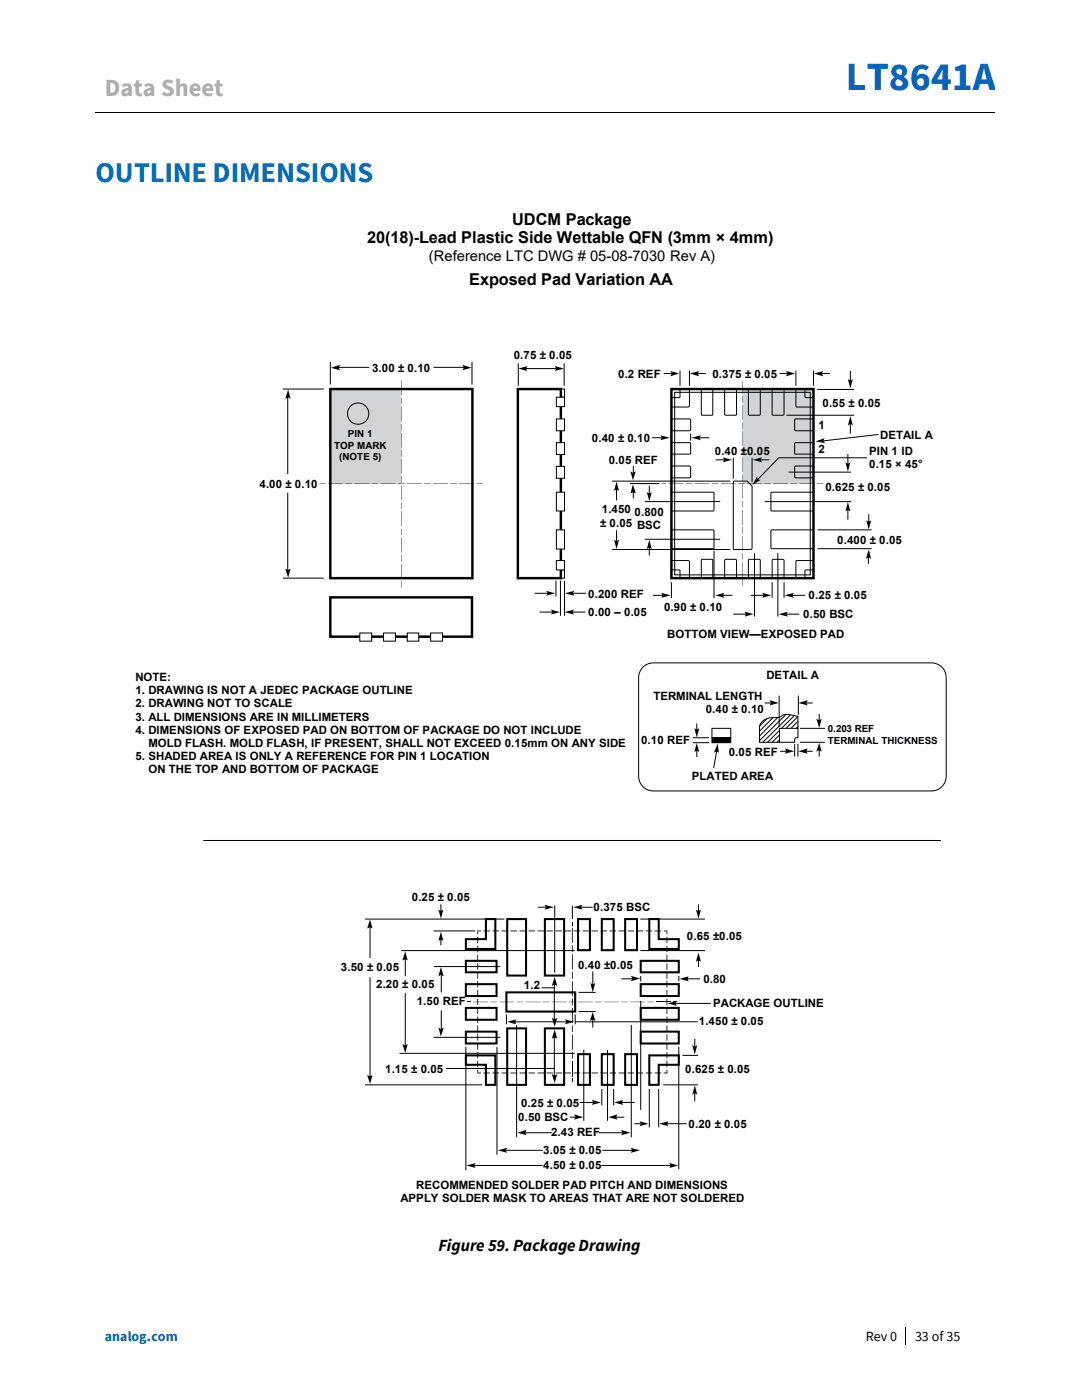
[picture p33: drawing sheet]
<svg xmlns="http://www.w3.org/2000/svg" width="216mm" height="279mm" viewBox="0 0 216 279" stroke-linecap="round" stroke-linejoin="round" font-family="sans-serif">
<defs><g id="words">
<text font-size="8" fill="#0563c1" x="168.8" y="18">LT8641A</text>
<text font-size="5.7" fill="#006fb9" x="19.1" y="36.2">OUTLINE DIMENSIONS</text>
<text font-size="4.9" fill="#aeaaaa" x="20.9" y="19.2">Data Sheet</text>
<text font-size="3.4" x="87.5" y="249.6">Figure 59. Package Drawing</text>
<g font-size="3.3">
<text x="102.2" y="44.8">UDCM Package</text>
<text x="73.3" y="48.4">20(18)-Lead Plastic Side Wettable QFN (3mm × 4mm)</text>
<text x="93.6" y="56.9">Exposed Pad Variation AA</text>
</g>
<text font-size="2.9" x="85.6" y="52">(Reference LTC DWG # 05-08-7030 Rev A)</text>
<text font-size="2.8" fill="#0563c1" x="20.9" y="267.5">analog.com</text>
<g font-size="2.8">
<text x="172.8" y="267.5">Rev 0</text>
<text x="182.6" y="267.5">33 of 35</text>
</g>
<g font-size="2.3">
<text x="102.5" y="71.6">0.75 ± 0.05</text>
<text x="74.2" y="74.2">3.00 ± 0.10</text>
<text x="123.4" y="75.4">0.2 REF</text>
<text x="142.1" y="75.4">0.375 ± 0.05</text>
<text x="164.1" y="81.2">0.55 ± 0.05</text>
<text x="118.1" y="88.3">0.40 ± 0.10</text>
<text x="163.3" y="85.6">1</text>
<text x="175.6" y="87.6">DETAIL A</text>
<text x="121.5" y="92.6">0.05 REF</text>
<text x="142.6" y="90.7">0.40 ±0.05</text>
<text x="163.3" y="90.5">2</text>
<text x="173.4" y="90.9">PIN 1 ID</text>
<text x="173.4" y="93.5">0.15 × 45°</text>
<text x="51.8" y="97.3">4.00 ± 0.10</text>
<text x="164.7" y="98">0.625 ± 0.05</text>
<text x="119.8" y="105.1">± 0.05 BSC</text>
<text x="120.1" y="102.5">1.450</text>
<text x="126.6" y="102.9">0.800</text>
<text x="167.1" y="108.6">0.400 ± 0.05</text>
<text x="117.4" y="119.3">0.200 REF</text>
<text x="161.3" y="119.6">0.25 ± 0.05</text>
<text x="117.4" y="123">0.00 – 0.05</text>
<text x="132.5" y="121.9">0.90 ± 0.10</text>
<text x="160.3" y="123.4">0.50 BSC</text>
<text x="133.2" y="127.4">BOTTOM VIEW—EXPOSED PAD</text>
<text x="27" y="136">NOTE:</text>
<text x="152.9" y="135.5">DETAIL A</text>
<text x="27" y="138.6">1. DRAWING IS NOT A JEDEC PACKAGE OUTLINE</text>
<text x="27" y="141.2">2. DRAWING NOT TO SCALE</text>
<text x="27" y="143.8">3. ALL DIMENSIONS ARE IN MILLIMETERS</text>
<text x="130.4" y="139.6">TERMINAL LENGTH</text>
<text x="140.8" y="142.2">0.40 ± 0.10</text>
<text x="27" y="146.4">4. DIMENSIONS OF EXPOSED PAD ON BOTTOM OF PACKAGE DO NOT INCLUDE</text>
<text x="29.6" y="149">MOLD FLASH. MOLD FLASH, IF PRESENT, SHALL NOT EXCEED 0.15mm ON ANY SIDE</text>
<text x="127.9" y="148.5">0.10 REF</text>
<text x="27" y="151.6">5. SHADED AREA IS ONLY A REFERENCE FOR PIN 1 LOCATION</text>
<text x="29.6" y="154.3">ON THE TOP AND BOTTOM OF PACKAGE</text>
<text x="138.1" y="155.7">PLATED AREA</text>
<text x="145.4" y="150.8">0.05 REF</text>
<text x="82.2" y="179.9">0.25 ± 0.05</text>
<text x="118.4" y="181.8">0.375 BSC</text>
<text x="137.1" y="187.5">0.65 ±0.05</text>
<text x="68" y="193.7">3.50 ± 0.05</text>
<text x="75.1" y="197.1">2.20 ± 0.05</text>
<text x="104.6" y="197.5">1.2</text>
<text x="115.3" y="193.3">0.40 ±0.05</text>
<text x="140.3" y="196.1">0.80</text>
<text x="83.2" y="200.7">1.50 REF</text>
<text x="142.3" y="201">PACKAGE OUTLINE</text>
<text x="139.4" y="204.5">1.450 ± 0.05</text>
<text x="76.9" y="214.1">1.15 ± 0.05</text>
<text x="136.7" y="214.2">0.625 ± 0.05</text>
<text x="104" y="220.8">0.25 ± 0.05</text>
<text x="103.4" y="223.7">0.50 BSC</text>
<text x="110" y="226.8">2.43 REF</text>
<text x="137.4" y="225.1">0.20 ± 0.05</text>
<text x="108.4" y="230.3">3.05 ± 0.05</text>
<text x="108.4" y="233.3">4.50 ± 0.05</text>
<text x="79.9" y="239.9">APPLY SOLDER MASK TO AREAS THAT ARE NOT SOLDERED</text>
<text x="83.1" y="237.3">RECOMMENDED SOLDER PAD PITCH AND DIMENSIONS</text>
</g>
<g font-size="2">
<text x="66.6" y="89.6">TOP MARK</text>
<text x="69.4" y="87.3">PIN 1</text>
<text x="67.7" y="91.9">(NOTE 5)</text>
<text x="165.2" y="146.1">0.203 REF</text>
<text x="165.2" y="148.4">TERMINAL THICKNESS</text>
</g>
</g></defs>
<path d="M19.1 22.4h83.1M102.4 22.4h96.1M180.7 264.8v3.5" fill="none" stroke="#000" stroke-width=".2"/>
<path d="M102.2 22.3h.2v.1h-.2z" fill-rule="evenodd" fill="#000"/>
<g fill="#fff" stroke="#000" stroke-width=".2">
<path d="M111.9 113.7h.7v1.7h-.7z"/>
<path d="M111.9 77.6h.7v1.7h-.7z"/>
</g>
<g fill="#d1d3d4">
<path d="M148.2 77.6h14.1v18.9h-14.1z"/>
<path d="M65.9 77.6h14.1v18.9h-14.1z"/>
</g>
<path d="M65.9 77.6h28.4v37.8h-28.4zM103.3 77.6h8.6v37.8h-8.6z" fill="none" stroke="#000" stroke-width=".49"/>
<g fill="none" stroke="#000" stroke-width=".2">
<path d="M56.4 77.6h8.2M57.4 79v15.6M65.9 72.3v4.4M67.3 73.3h6.4M86.5 73.3h6.3M94.2 72.3v4.4M103.4 72.5v4.5M112.6 72.5v4.5M163.1 77.7h7.3M169.7 74v2.2M57.4 98.3v15.7M129.6 96.9v1.8"/>
<path d="M130.1 87.4h2.2M137.8 86.5v1.4M139.3 87.4h2.2M142.8 91.8h2M151.5 91.8h2M156.9 82.9h13.5M169.2 90.6v2.2M169.7 84.3v2.2M175.3 86.7l-11.3 1.3M56.4 115.4h8.2M106.7 118.4h2.8M114 118.4h2.9"/>
<path d="M129.6 109v1.9M130.3 118.8h2.2M134 116.2v3.2M142.5 109.9v9.5M144 118.8h2.1M150.6 110.4v12.7M154.1 116.2v3.1M155.2 110.4v12.7M156.4 116.2v3.1M157.8 118.8h2.9M169.2 101.5v2.2M173.3 111v1.5"/>
<path d="M173.4 102.6v1.8M107.7 122.2h2.7M114 122.2h2.8M146.3 122.6h2.8M156.7 122.6h2.8"/>
<circle cx="71.5" cy="82.6" r="2.13"/>
</g>
<g fill="#000">
<path d="M57.5 77.7l.5 1.9-.5-.3-.6 .3zM66 73.4l1.9-.6-.4 .6 .4 .5zM92.3 72.8l1.8 .6-1.8 .5 .3-.5zM169.2 75.7l.5 .2 .5-.2-.5 1.8zM129.1 98.2l.5 .3 .4-.3-.4 1.8zM131.8 86.9l1.8 .5-1.8 .5 .3-.5zM138 87.4l1.9-.5-.4 .5 .4 .5zM144.3 91.3l1.8 .5-1.8 .5 .2-.5zM150.2 91.8l1.8-.5-.2 .5 .2 .5zM162.7 88.1l1.8-.7-.2 .5 .3 .5zM168.7 92.3l.5 .3 .5-.3-.5 1.8zM169.7 83l.5 1.9-.5-.3-.5 .3z"/>
<path d="M56.9 113.5l.6 .2 .5-.2-.5 1.8zM109 117.9l1.8 .5-1.8 .5 .3-.5zM112.7 118.4l1.9-.5-.3 .5 .3 .5zM129.6 107.7l.4 1.9-.4-.3-.5 .3zM131.9 118.3l1.9 .5-1.9 .5 .4-.5zM142.7 118.8l1.8-.5-.2 .5 .2 .5zM156.5 118.8l1.9-.5-.3 .5 .3 .5zM169.2 100.2l.5 1.9-.5-.4-.5 .4zM172.9 103.9l.5 .2 .4-.2-.4 1.8zM173.4 109.7l.4 1.8-.4-.3-.6 .3zM110 121.7l1.7 .5-1.7 .4 .2-.4zM112.6 122.2l1.9-.5-.3 .5 .3 .4z"/>
<path d="M148.6 122.1l1.8 .5-1.8 .5 .2-.5zM155.4 122.6l1.8-.5-.3 .5 .3 .5z"/>
</g>
<g fill="#fff" stroke="#000" stroke-width=".2">
<path d="M111 83.6h1.6v2.4h-1.6z"/>
<path d="M111 88.3h1.6v2.4h-1.6z"/>
<path d="M111 93.1h1.6v2.3h-1.6z"/>
<path d="M111 105.7h1.6v3.9h-1.6z"/>
<path d="M111 98.2h1.6v3.8h-1.6z"/>
<path d="M111 111.9h1.6v1.8h-1.6z"/>
<path d="M111 79.3h1.6v1.9h-1.6z"/>
</g>
<g fill="#000">
<path d="M103.4 73.6l1.8-.5-.2 .5 .2 .4zM110.7 73.1l1.9 .5-1.9 .4 .3-.4zM123 96.1l.5 1.9-.5-.3-.5 .3zM122.5 107.7l.5 .3 .5-.3-.5 1.9zM152.1 118.3l1.8 .5-1.8 .5 .3-.5zM138.5 145.4l.5 .2 .5-.2-.5 1.8zM139 148.3l.5 1.8-.5-.3-.5 .3zM143.2 148.4l.3 1.9-.5-.4-.5 .3zM162.9 143.5l.6 .2 .5-.2-.5 1.8zM163.5 148.2l.5 1.8-.5-.3-.6 .3zM73.8 183.5l.5 1.8-.5-.2-.5 .2zM80.9 189.9l.5 1.8-.5-.3-.6 .3z"/>
<path d="M87.5 181.5l.5 .3 .5-.3-.5 1.8zM88 186l.5 1.8-.5-.3-.5 .3zM88 193l.5 1.9-.5-.4-.5 .4zM108.6 180.6l1.9 .5-1.9 .4 .4-.4zM110.7 194.9l.5 1.8-.5-.2-.6 .2zM114.1 184h.2v.6h-.2zM114.4 181.1l1.8-.5-.3 .5 .3 .4zM117.8 196.2l.5 .3 .5-.3-.5 1.8zM138.9 181.5l.5 .3 .5-.3-.5 1.8zM139.4 190.1l.5 1.8-.5-.2-.5 .2zM73.3 214.5l.5 .3 .5-.3-.5 1.8zM80.3 208.3l.6 .4 .5-.4-.5 1.8z"/>
<path d="M87.5 205.1l.5 .3 .5-.3-.5 1.8zM93.3 199.9l.6 .1zM101.2 203.9l1.8-.5-.2 .5 .2 .5zM110.1 203.1l.6 .3 .5-.3-.5 1.8zM110.7 205.5l.5 1.8-.5-.3-.6 .3zM110.1 214.4l.6 .2 .5-.2-.5 1.8zM112.7 203.4l1.9 .5-1.9 .5 .4-.5zM114.1 215.3h.2v.6h-.2zM118.3 202l.5 1.8-.5-.4-.6 .4zM134.4 199.9l.6 .1zM133.2 200.2l1.8-.4-.2 .4 .2 .5zM93 232.6l1.9-.5-.3 .5 .3 .5z"/>
<path d="M99.3 229.6l1.9-.5-.3 .5 .3 .5zM103.3 226.1l1.8-.6-.3 .6 .3 .5zM114.5 222.4l1.9 .6-1.9 .4 .4-.4zM118.1 219.5l1.8 .5-1.8 .5 .3-.5zM121.4 223l1.8-.6-.3 .6 .3 .4zM122.5 220l1.8-.5-.2 .5 .2 .5zM123.9 225.5l1.9 .6-1.9 .5 .4-.5zM125.9 229.1l1.8 .5-1.8 .5 .2-.5zM133.6 232.1l1.8 .5-1.8 .5 .2-.5z"/>
<path d="M80 75.9l.1 3zM80 79.4l.1 1.3zM80 81.2l.1 2.9zM80 84.6l.1 1.3zM80 86.4l.1 2.9zM80 89.8l.1 1.3zM80 91.6l.1 3zM80 95l.1 1.3zM80 96.8l.1 3zM80 100.3l.1 1.3zM80 102.1l.1 2.9zM80 105.5l.1 1.3zM80 107.3l.1 2.9zM80 110.7l.1 1.3zM80 112.5l.1 3zM80 116l.1 1.3z"/>
<path d="M148.1 76.1l.1 2.4zM148.1 79l.1 1.3zM148.1 80.8l.1 3zM148.1 84.3l.1 1.3zM148.1 86.1l.1 2.9zM148.1 89.5l.1 1.3zM148.1 91.3l.1 2.9zM148.1 94.7l.1 1.3zM148.1 96.5l.1 3zM148.1 99.9l.1 1.3zM148.1 101.7l.1 3zM148.1 105.2l.1 1.3zM148.1 107l.1 2.9zM148.1 110.4l.1 1.3zM148.1 112.2l.1 2.9zM148.1 115.6l.1 1.3z"/>
<path d="M63.8 96.5l1.2 .1zM65.5 96.5l2.9 .1zM68.9 96.5l1.3 .1zM70.7 96.5l3 .1zM74.2 96.5l1.3 .1zM76 96.5l2.9 .1zM79.4 96.5l1.3 .1zM81.2 96.5l2.9 .1zM84.6 96.5l1.3 .1zM86.4 96.5l3 .1zM89.9 96.5l1.3 .1zM91.7 96.5l2.9 .1zM95.1 96.5l1.3 .1z"/>
<path d="M132 96.5l.9 .1zM133.4 96.5l2.9 .1zM136.8 96.5l1.3 .1zM138.6 96.5l3 .1zM142.1 96.5l1.3 .1zM143.9 96.5l2.9 .1zM147.3 96.5l1.3 .1zM149.1 96.5l2.9 .1zM152.5 96.5l1.3 .1zM154.3 96.5l3 .1zM157.7 96.5l1.4 .1zM159.5 96.5l3 .1zM163 96.5l1.3 .1z"/>
<path d="M94.4 199.9l3 .1zM97.9 199.9l1.3 .1zM99.7 199.9l2.9 .1zM103.1 199.9l1.3 .1zM104.9 199.9l2.9 .1zM108.3 199.9l1.3 .1zM110.1 199.9l3 .1zM113.5 199.9l1.4 .1zM115.3 199.9l3 .1zM118.8 199.9l1.3 .1zM120.6 199.9l2.8 .1zM123.9 199.9l1.3 .1zM125.7 199.9l3 .1zM129.2 199.9l1.3 .1z"/>
<path d="M114.1 185.1v3.1h.2v-3.1zM114.1 188.7v1.3h.2v-1.3zM114.1 190.4v3.1h.2v-3.1zM114.1 194v1.3h.2v-1.3zM114.1 195.8v3h.2v-3zM114.1 199.3v1.4h.2v-1.4zM114.1 201.1v3.1h.2v-3.1zM114.1 204.7v1.3h.2v-1.3zM114.1 206.5v3h.2v-3zM114.1 210v1.3h.2v-1.3z"/>
</g>
<g fill="none" stroke="#000" stroke-width=".2">
<path d="M104.7 73.6h6.6M122.1 96h23.6M123 97.4v2.5M146.3 91.4v4.1M150.1 91.4v4.8M157.3 94.2h12.5M110.9 115.9v3.2M111.8 115.9v7M112.6 116v6.9M122.1 109.7h23.6M123 105.8v2.5M128.7 100.1h15"/>
<path d="M128.7 107.6h15M149.8 118.8h2.8M152.6 100.1h17.2M163.1 105.7h10.8M163.1 109.5h10.8M138.2 147.2h3.3M138.2 148.2h3.3M139 144.4v1.4M139 149.5v1.6M143 149.7l-.6 3.6M159.6 145.4h5M159.6 148.1h5"/>
<path d="M163.5 142.5v1.5M163.5 149.4v1.6M72.9 183.4h27.7M73.8 184.8v6.4M73.8 195v20M80 189.7h34.7M80.9 191.2v3.6M80.9 198.2v10.7M86.5 185.8h8.3M86.6 192.9h13.2M88 180.5v1.5M88 187.3v1.4"/>
<path d="M88.1 194.3v3.7M107.3 181.1h1.9M108.1 197.1h2.6M110.6 196.2v7.6M110.7 180.7v13.4M114.2 180.7v2.7M115.4 198h3.5M115.7 181.1h2.6M118.3 193.9v2.8M127.8 183.4h12.9M127.8 189.7h12.9M127.8 199.8v21.7"/>
<path d="M130.9 200h3M139.4 180.5v1.5M139.4 191.4v1.6M72.9 216.5h23.3M79.7 210.2h35M86.6 207h13.2M88.1 201.6v4M89 213.2h21.7M93 208.9v24.7M99.2 208.9v21.6M101 202.5v1.9M102.4 203.9h10.9"/>
<path d="M103.1 204.6v22.4M110.6 206.8v8.2M114.2 211.8v3M114.8 202.5v1.9M114.8 203.9h24.4M115.4 201.9h3.5M116.5 209.6v14.1M118.3 203.2v1.9M120.1 217.3v3.3M121.2 209.6v14.1M122.4 217.3v3.3M126 204.6v22.4"/>
<path d="M134.5 200.2h7.3M135.4 208.9v24.4M94.3 232.6h13.9M100.6 229.6h7.7M104.6 226.1h5.5M113.7 223h1.4M115.7 220h2.9M119.5 226.1h5M120 232.6h14.1M120.2 229.6h6.2M122.7 223h1.9M123.8 220h2.8"/>
</g>
<path d="M152.2 143.9a5.5 5.5 0 0 1 3.3-.7l.3-.2a1.73 1.73 0 0 1 1.7-.4l1.7 .4v2.4l-3.7 2.7h-4v-1.4a3.4 3.4 0 0 1 .7-2.8z" fill="#fff"/>
<path d="M153 143.5l-1.5 1.4M154.2 143.2l-2.7 2.7M155.2 143.2l-3.7 3.7M156.9 142.6l-5.4 5.2M157.7 142.7l-5.5 5.4M158.5 142.8l-5.3 5.3M159.2 143l-5.1 5.1M159.2 144l-4.2 4.1M159.2 145.4v-2.4l-1-.3a2.38 2.38 0 0 0-2.7 .5h-.2a3.4 3.4 0 0 0-3.7 1.6l-.1 3.3h4M159.3 144.9l-3.3 3.2" fill="none" stroke="#000" stroke-width=".2"/>
<g fill="#fff" stroke="#000" stroke-width=".2">
<path d="M155.5 145.4h3.7v1.8l-.4 .1-.2 .1v.7h-3.1z"/>
<path d="M142.1 145.4h3.7v1.8h-3.7z"/>
</g>
<path d="M142.1 147.2h3.7v1h-3.7z" fill="#000" stroke="#000" stroke-width=".2"/>
<g fill="none" stroke="#000" stroke-width=".2">
<path d="M134 79.4l1.6-.1 .1-1.7h1.9v3.4l-.3 .2h-3.3zM134.6 78.3h27.1v36.4h-27.1zM139.9 77.6h2.3v5l-.1 .3-2.1-.1zM144.6 77.6h2.4l-.1 5.2-2.1 .1-.2-.3zM149.3 77.6h2.4l-.1 5.2h-2.2zM154.1 77.6h2.3v5.2h-2.3zM158.8 77.6h1.8l.1 1.7 1.6 .1v1.8l-3.4-.1zM134 83.6l3.7 .1 .1 2-.2 .3h-3.6zM134 88.3l3.7 .1 .1 2.1-.2 .1h-3.6zM134 93l3.7 .1v2.2l-3.7 .1zM134 98.2h8.3l.2 .2-.1 3.5-8.4 .1zM146.4 96.1l2.7-.1 1 1v12.4l-.3 .3h-3.3l-.2-.3z"/>
<path d="M153.9 98.3l8.4-.1v3.8l-8.4-.1zM158.6 83.7l3.7-.1v2.4l-3.7-.1zM158.6 88.4l3.7-.1v2.3h-3.7zM158.6 93.1l3.7-.1v2.4l-3.7-.1zM173 91.4h-17.6l-4.3 4.5M134 105.7h8.3l.2 .3-.1 3.4-8.4 .1zM134 111.9h3.5l.1 3.5h-1.9l-.1-1.6-1.6-.1zM140 111.7h2.2v3.7h-2.3zM144.7 111.7h2.2l.1 3.7h-2.4zM149.4 111.7h2.2l.1 3.7h-2.4zM153.9 105.8l8.4-.1v3.8l-8.4-.1zM154.1 111.7h2.3v3.7h-2.3z"/>
<path d="M158.9 111.9h3.4v1.8l-1.6 .1-.1 1.6h-1.8zM128.1 133.4a2.94 2.94 0 0 1 2.3-1.1h54.9a3.1 3.1 0 0 1 3.5 2.9v18.2a5.4 5.4 0 0 1-.6 3.4 2.94 2.94 0 0 1-2.3 1.1h-55a3.1 3.1 0 0 1-3.5-3v-18.1a5.4 5.4 0 0 1 .7-3.4zM155.5 138.8v6.3M159.3 138.8v3.9M152.6 140.3h1.5M155.6 149.9h1.6M158.6 148.5v2.5M159.2 148.5v2.5M160.6 140.3h1.6M160.6 149.9h1.6"/>
</g>
<g fill="#000">
<path d="M151.1 95.1l.1 .6 .6 .1-1.7 1zM153.6 139.7l1.8 .6-1.8 .5 .2-.5zM156.6 149.4l1.9 .5-1.9 .5 .3-.5zM159.3 140.3l1.9-.6-.3 .6 .3 .5zM159.3 149.9l1.9-.5-.3 .5 .3 .5zM95.2 185.7h.8v.2h-.6v.5h-.2zM132.4 185.7h.8v.7h-.2v-.5h-.6zM95.2 213.5h.2v.6h.6v.1h-.8zM132.4 214.1h.6v-.6h.2v.7h-.8z"/>
<path d="M95.2 186.9v1.3h.2v-1.3zM95.2 188.7v1.3h.2v-1.3zM95.2 190.5v1.3h.2v-1.3zM95.2 192.2v1.4h.2v-1.4zM95.2 194v1.3h.2v-1.3zM95.2 195.8v1.3h.2v-1.3zM95.2 197.6v1.3h.2v-1.3zM95.2 199.4v1.2h.2v-1.2zM95.2 201.1v1.3h.2v-1.3zM95.2 202.9v1.3h.2v-1.3zM95.2 204.7v1.2h.2v-1.2zM95.2 206.4v1.3h.2v-1.3zM95.2 208.2v1.3h.2v-1.3zM95.2 210v1.2h.2v-1.2zM95.2 211.7v1.3h.2v-1.3z"/>
<path d="M130.6 185.7v.2h1.3v-.2zM128.8 185.7v.2h1.3v-.2zM127 185.7v.2h1.3v-.2zM125.2 185.7v.2h1.3v-.2zM123.4 185.7v.2h1.3v-.2zM121.6 185.7v.2h1.3v-.2zM119.8 185.7v.2h1.3v-.2zM118 185.7v.2h1.3v-.2zM116.2 185.7v.2h1.3v-.2zM114.4 185.7v.2h1.4v-.2zM112.6 185.7v.2h1.4v-.2zM110.9 185.7v.2h1.3v-.2zM109 185.7v.2h1.4v-.2zM107.3 185.7v.2h1.3v-.2zM105.5 185.7v.2h1.3v-.2zM103.7 185.7v.2h1.3v-.2zM101.9 185.7v.2h1.3v-.2zM100.1 185.7v.2h1.3v-.2zM98.3 185.7v.2h1.3v-.2zM96.5 185.7v.2h1.3v-.2z"/>
<path d="M96.5 214.1v.1h1.3v-.1zM98.3 214.1v.1h1.3v-.1zM100.1 214.1v.1h1.3v-.1zM101.9 214.1v.1h1.3v-.1zM103.7 214.1v.1h1.3v-.1zM105.5 214.1v.1h1.3v-.1zM107.3 214.1v.1h1.3v-.1zM109 214.1v.1h1.4v-.1zM110.9 214.1v.1h1.3v-.1zM112.6 214.1v.1h1.4v-.1zM114.4 214.1v.1h1.4v-.1zM116.2 214.1v.1h1.3v-.1zM118 214.1v.1h1.3v-.1zM119.8 214.1v.1h1.3v-.1zM121.6 214.1v.1h1.3v-.1zM123.4 214.1v.1h1.3v-.1zM125.2 214.1v.1h1.3v-.1zM127 214.1v.1h1.3v-.1zM128.8 214.1v.1h1.3v-.1zM130.6 214.1v.1h1.3v-.1z"/>
<path d="M133 211.7v1.3h.2v-1.3zM133 210v1.2h.2v-1.2zM133 208.2v1.3h.2v-1.3zM133 206.4v1.3h.2v-1.3zM133 204.7v1.2h.2v-1.2zM133 202.9v1.3h.2v-1.3zM133 201.1v1.3h.2v-1.3zM133 199.4v1.2h.2v-1.2zM133 197.6v1.3h.2v-1.3zM133 195.8v1.3h.2v-1.3zM133 194v1.3h.2v-1.3zM133 192.2v1.4h.2v-1.4zM133 190.5v1.3h.2v-1.3zM133 188.7v1.3h.2v-1.3zM133 186.9v1.3h.2v-1.3z"/>
</g>
<g fill="none" stroke="#000" stroke-width=".41">
<path d="M93 191.8h6.1v2.2h-6.1zM93 196.4h6.1v2.4h-6.1zM101 198h13.8v3.9h-13.8zM101.2 183.4h3.8v11.3h-3.8zM108.7 183.4h3.9v11.3h-3.9zM115.3 183.4h2.4v6.2h-2.4zM120.1 183.4h2.3v6.2h-2.3zM124.7 183.4h2.4v6.2h-2.4zM127.8 191.8h7.6v2.2h-7.6zM127.8 196.4h7.6v2.4h-7.6zM93 201.1h6.1v2.4h-6.1zM93 205.9h6.1v2.4h-6.1z"/>
<path d="M101.2 205.2h3.8v11.3h-3.8zM108.7 205.2h3.9v11.3h-3.9zM115.3 210.4h2.4v6.1h-2.4zM120.1 210.4h2.3v6.1h-2.3zM124.7 210.4h2.4v6.1h-2.4zM127.8 201.1h7.6v2.4h-7.6zM127.8 205.9h7.6v2.4h-7.6z"/>
</g>
<path d="M134 77.6h28.3v37.8h-28.3zM65.9 119.2h28.3v7.9h-28.3z" fill="none" stroke="#000" stroke-width=".49"/>
<g fill="#fff" stroke="#000" stroke-width=".2">
<path d="M71.8 126.3h2.4v1.7h-2.4z"/>
<path d="M76.5 126.3h2.4v1.7h-2.4z"/>
<path d="M81.3 126.3h2.3v1.7h-2.3z"/>
<path d="M85.9 126.3h2.4v1.7h-2.4z"/>
</g>
<path d="M93 187.4h4v-4h1.8v6h-5.8zM129.6 183.4h1.8v4h4v2h-5.8zM93 210.6h5.8v5.9h-1.8v-4h-4zM129.6 210.6h5.8v1.9h-4v4h-1.8z" fill="none" stroke="#000" stroke-width=".41"/>
<g fill="none" stroke="#000" stroke-width=".2">
<path d="M132.4 74.5h1.9M135.7 74v3M137.6 74v3M139 74.5h1.8M155.5 74.5h1.8M158.8 74v3M162.3 74v3M163.7 74.5h1.9M125.7 96.5h5.9M126.4 93v1.6M126.4 98v1.5M40.6 167.7h147.1"/>
<path d="M124 195.3h2.5M127.8 194.8v1M135.4 194.8v1M136.9 195.3h2.8M129.6 217.3v7.7M131.4 217.3v7.7M132.3 216.5h7M136.2 210.6h3.1M138.6 207.3v1.9M138.6 217.9v1.9M126.6 224.3h1.6M132.8 224.3h4.2"/>
</g>
<path d="M133.7 74l1.8 .5-1.8 .6 .4-.6zM137.7 74.5l1.8-.5-.3 .5 .3 .6zM156.9 74l1.7 .5-1.7 .6 .2-.6zM162.4 74.5l1.9-.5-.3 .5 .3 .6zM125.8 94.1l.5 .3 .6-.3-.6 1.8zM126.3 96.7l.6 1.8-.6-.3-.5 .3zM125.9 194.8l1.9 .5-1.9 .5 .3-.5zM135.6 195.3l1.8-.4-.2 .4 .2 .5zM138.1 208.6l.5 .3 .5-.3-.5 1.9zM138.6 216.6l.5 1.9-.5-.4-.5 .4zM127.6 223.8l1.8 .5-1.8 .5 .3-.5zM131.5 224.3l1.9-.5-.3 .5 .3 .5z" fill="#000"/>
<use href="#words"/>
</svg>
